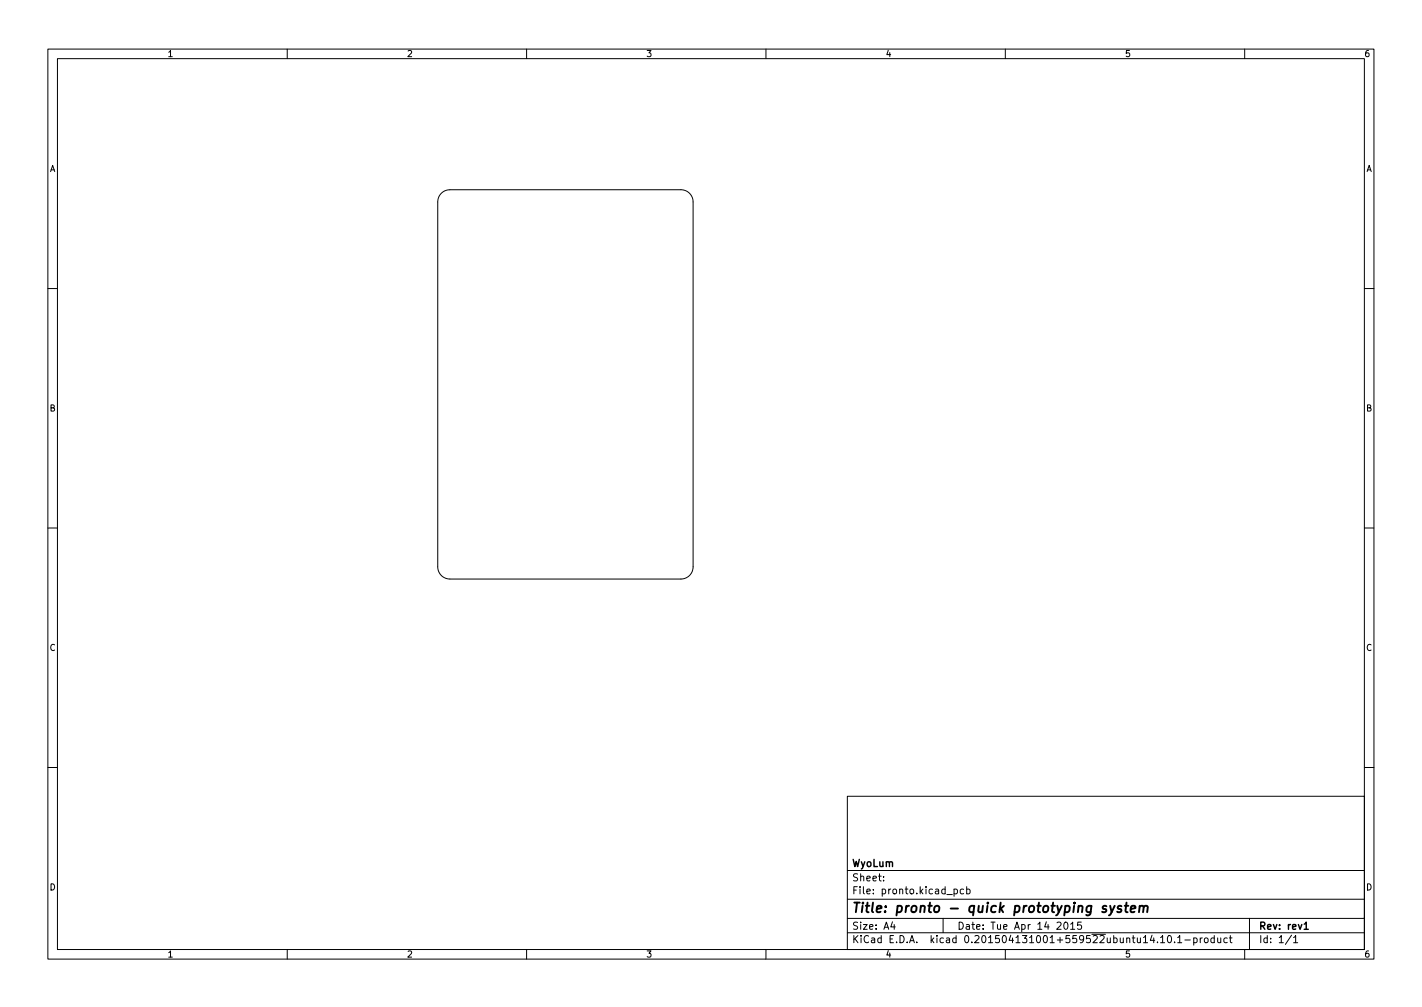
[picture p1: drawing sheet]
<svg xmlns="http://www.w3.org/2000/svg" width="297mm" height="210mm" viewBox="0 0 297 210" stroke-linecap="round" stroke-linejoin="round" font-family="sans-serif">
<defs><g id="words">
<text font-size="2.8" x="178" y="190.6">Title: pronto - quick prototyping system</text>
<g font-size="2.1">
<text x="178" y="184">Sheet:</text>
<text x="178" y="181">WyoLum</text>
<text x="178" y="186.7">File: pronto.kicad_pcb</text>
<text x="178" y="196.9">KiCad E.D.A. kicad 0.201504131001+559522ubuntu14.10.1-product</text>
<text x="178" y="194.1">Size: A4</text>
<text x="200" y="194.1">Date: Tue Apr 14 2015</text>
<text x="263" y="194.1">Rev: rev1</text>
<text x="263" y="196.9">Id: 1/1</text>
</g>
<g font-size="1.8">
<text x="35" y="11.9">1</text>
<text x="85" y="11.9">2</text>
<text x="135" y="11.9">3</text>
<text x="185" y="11.9">4</text>
<text x="235" y="11.9">5</text>
<text x="285" y="11.9">6</text>
<text x="10.3" y="35.9">A</text>
<text x="285.3" y="35.9">A</text>
<text x="10.3" y="85.9">B</text>
<text x="285.3" y="85.9">B</text>
<text x="10.3" y="135.9">C</text>
<text x="285.3" y="135.9">C</text>
<text x="10.3" y="185.9">D</text>
<text x="285.3" y="185.9">D</text>
<text x="35" y="199.9">1</text>
<text x="85" y="199.9">2</text>
<text x="135" y="199.9">3</text>
<text x="185" y="199.9">4</text>
<text x="235" y="199.9">5</text>
<text x="285" y="199.9">6</text>
</g>
</g></defs>
<g fill="none" stroke="#000" stroke-width=".21">
<path d="M10 10.2h277v190.1h-277zM12 12.2h273v186.1h-273zM60 10.2v2M110 10.2v2M160 10.2v2M210 10.2v2M260 10.2v2M92.2 40.4l.9-.6 .9-.2h48.2a2.54 2.54 0 0 1 2.6 2.6v76.2a2.54 2.54 0 0 1-2.6 2.5h-48.2a2.54 2.54 0 0 1-2.6-2.5v-76.2l.2-.9zM10 60.2h2M285 60.2h2M10 110.2h2M285 110.2h2"/>
<path d="M10 160.2h2M177 166.3h108v32h-108zM285 160.2h2M60 198.3v2M110 198.3v2M160 198.3v2M177 194.8h108M177 191.8h108M177 187.8h108M177 181.8h108M184.6 183.8v.1M184.6 183v.1"/>
<path d="M186.4 192.5l-.3 1h.9M186.8 193v1M197 191.8v3M199.3 185.7l.4-.1 .3 .3-.1 .7h-.6M199.3 185.6v1.5M201.3 185.7l-.4-.1-.3 .3 .1 .7h.6M201.9 185.7l.5-.1 .2 .3-.1 .7h-.6M201.9 185.1v1.5M210 198.3v2M222.4 192.7l.2-.2a.8 .8 0 0 1 .5 .8 .8 .8 0 0 1-.5 .7l-.2-.1-.2-.4zM223.6 193l.5-.5v1.5M223.6 194h.9"/>
<path d="M225.9 192.5h-.8v.7l.2-.1 .5 .1 .1 .2v.5l-.3 .1-.5-.1M242.4 195.8l.5-.5v1.5M242.4 196.8h.9M244.1 195.4l.1-.1a.8 .8 0 0 1 .5 .8 .8 .8 0 0 1-.5 .7 1 1 0 0 1-.1-1.4zM245.4 196.7v.1M246 195.8l.4-.5v1.5M246 196.8h.9M247.5 196.3h1.1M249.4 195.9l.4-.1 .3 .3-.2 .7h-.5M249.4 195.8v1.5M250.7 195.8v1M251.1 195.8l-.4 .3"/>
<path d="M251.7 195.9l.4-.1 .3 .3v.4l-.3 .3h-.4l-.1-.3zM253.6 195.9l-.4-.1-.3 .3 .2 .7h.5M253.6 195.3v1.5M254.4 195.8v1h.4l.2-.1M255 195.8v1M256.4 195.9l-.5-.1-.3 .3 .2 .7h.6M256.8 195.8h.6M257 195.3v1.3l.4 .2M260 198.3v2M261 191.8v6.5M269.8 195.3l-1.3 1.9M270.2 195.8l.4-.5v1.5"/>
<path d="M270.2 196.8h.9"/>
</g>
<path d="M272.4 193l.5-.5v1.5M272.4 194h.9" fill="none" stroke="#000" stroke-width=".3"/>
<path d="M231.9 189.1l.3 1.4M232.8 189.1l-.8 1.8-.4 .2M234.3 189.2a.49 .49 0 0 0-.8 .3l.2 .3 .5 .1 .1 .2-.4 .4-.5-.1M234.9 189.1h.8M235.3 188.5l-.2 1.7 .1 .2 .3 .1M236.2 189.8l1-.2-.1-.4h-.7l-.3 1 .3 .3 .6-.1M238.1 189.3l.3-.2 .4 .1v1.3M238.1 189.1l-.2 1.4M238.9 189.4a.5 .5 0 0 1 .8-.2l-.1 1.3" fill="none" stroke="#000" stroke-width=".4"/>
<use href="#words"/>
</svg>
